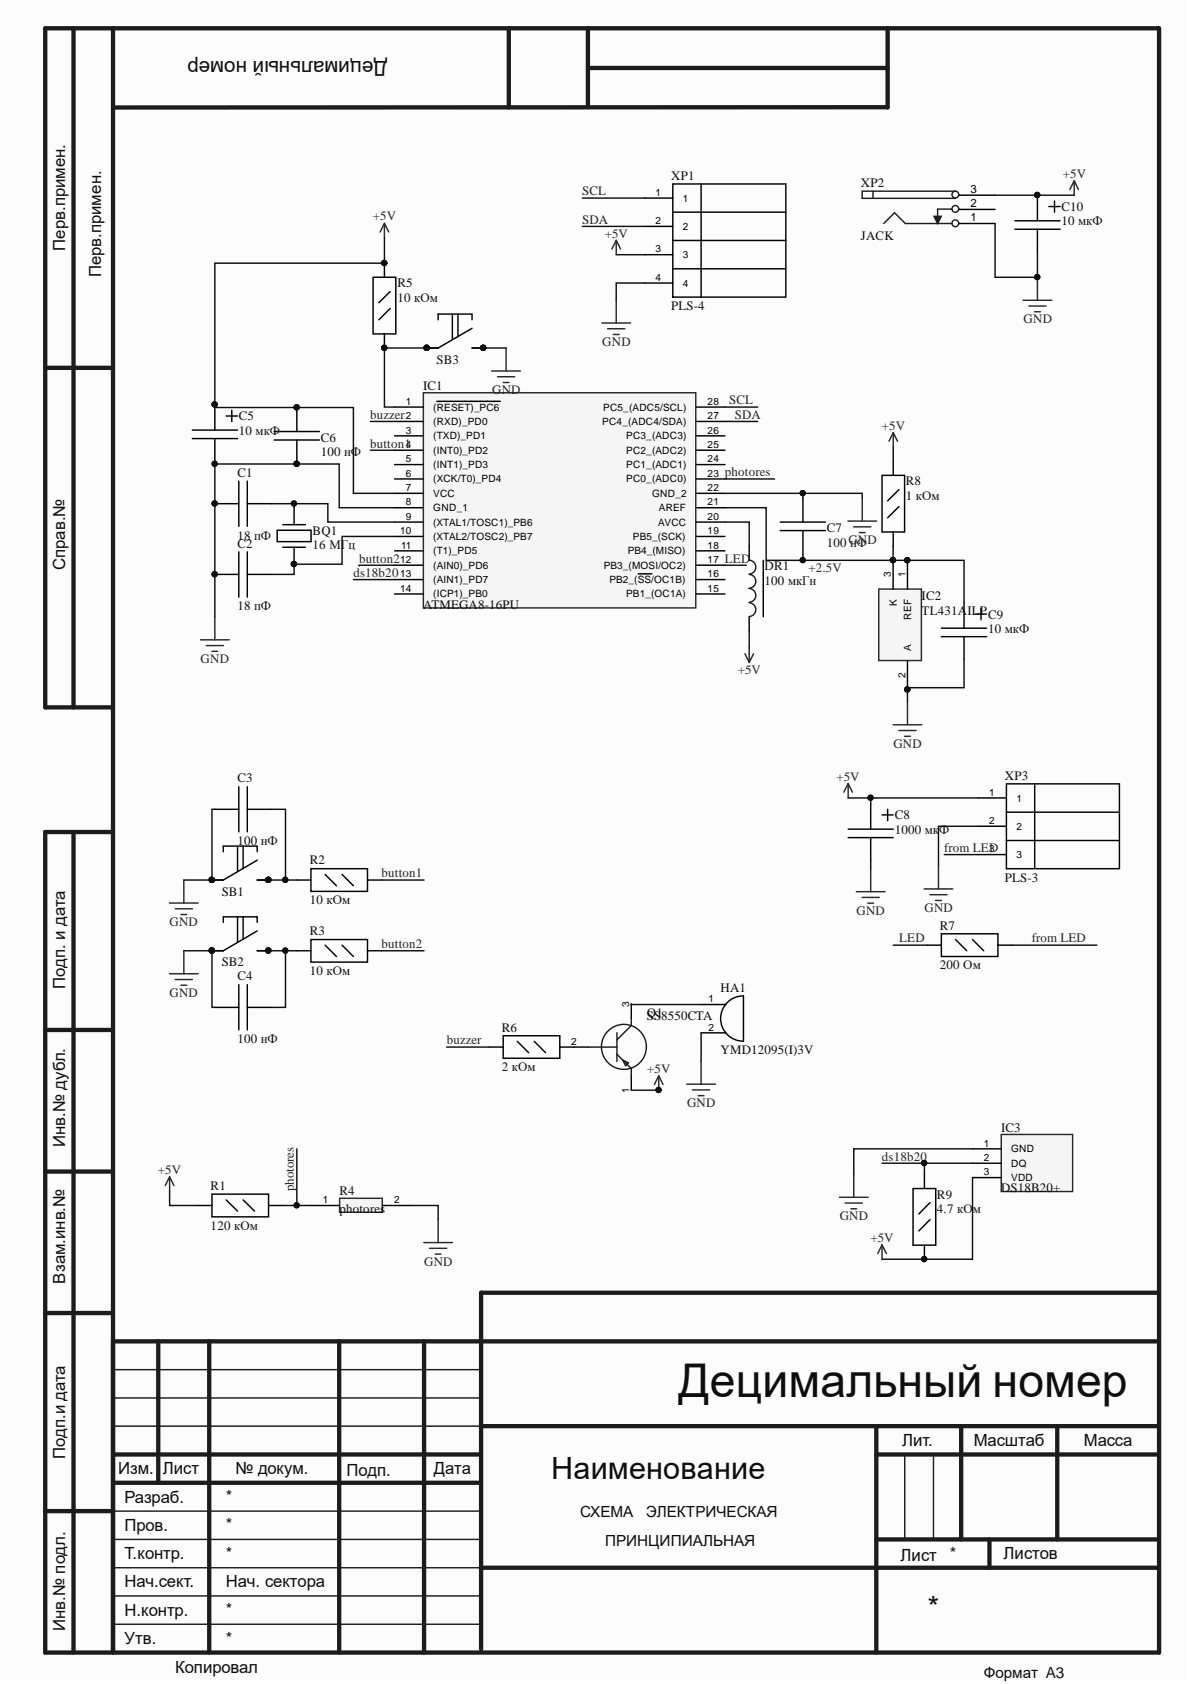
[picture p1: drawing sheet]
<svg xmlns="http://www.w3.org/2000/svg" width="210mm" height="297mm" viewBox="0 0 210 297" stroke-linecap="round" stroke-linejoin="round" font-family="sans-serif">
<defs><g id="words">
<text font-size="8.2" fill="#0e0e0e" x="119.7" y="246.4">Децимальный номер</text>
<g font-size="5.4" fill="#0e0e0e">
<text x="97.2" y="260.9">Наименование</text>
<text x="163.6" y="285.3">*</text>
</g>
<text font-size="3.6" fill="#0e0e0e" x="68.3" y="10.7" transform="rotate(-180 68.3 10.7)">Децимальный номер</text>
<g font-size="3" fill="#0e0e0e">
<text x="159.1" y="255.1">Лит.</text>
<text x="171.8" y="255.1">Масштаб</text>
<text x="191.2" y="255.1">Масса</text>
<text x="20.9" y="260.1">Изм.</text>
<text x="28.7" y="260.1">Лист</text>
<text x="41.5" y="260.1">№ докум.</text>
<text x="61.1" y="260.3">Подп.</text>
<text x="76.5" y="260.1">Дата</text>
<text x="22" y="265">Разраб.</text>
<text x="39.9" y="264.9">*</text>
<text x="39.9" y="270">*</text>
<text x="22" y="275">Т.контр.</text>
<text x="22" y="270">Пров.</text>
<text x="39.9" y="274.9">*</text>
<text x="158.9" y="275.3">Лист</text>
<text x="167.5" y="274.9">*</text>
<text x="177" y="275">Листов</text>
<text x="22" y="280">Нач.сект.</text>
<text x="39.9" y="279.9">Нач. сектора</text>
<text x="22" y="285">Н.контр.</text>
<text x="39.9" y="284.9">*</text>
<text x="22" y="290.1">Утв.</text>
<text x="39.9" y="289.9">*</text>
<text x="30.9" y="295.1">Копировал</text>
</g>
<g font-size="2.9" fill="#0e0e0e">
<text x="11.5" y="44.2" transform="rotate(-90 11.5 44.2)">Перв.примен.</text>
<text x="17.8" y="48.9" transform="rotate(-90 17.8 48.9)">Перв.примен.</text>
<text x="11.5" y="100.6" transform="rotate(-90 11.5 100.6)">Справ.№</text>
<text x="11.5" y="174.4" transform="rotate(-90 11.5 174.4)">Подп. и дата</text>
<text x="11.5" y="202.3" transform="rotate(-90 11.5 202.3)">Инв.№ дубл.</text>
<text x="11.5" y="226.4" transform="rotate(-90 11.5 226.4)">Взам.инв.№</text>
<text x="11.5" y="257.4" transform="rotate(-90 11.5 257.4)">Подп.и дата</text>
<text x="11.5" y="287.7" transform="rotate(-90 11.5 287.7)">Инв.№ подл.</text>
</g>
<g font-size="2.7" fill="#0e0e0e">
<text x="102.4" y="267.7">СХЕМА</text>
<text x="114" y="267.7">ЭЛЕКТРИЧЕСКАЯ</text>
<text x="106.7" y="272.7">ПРИНЦИПИАЛЬНАЯ</text>
<text x="173.5" y="295.9">Формат A3</text>
</g>
<g font-size="2.3" fill="#262626">
<text x="102.7" y="34.5">SCL</text>
<text x="187.5" y="31.4">+5V</text>
<text x="65.8" y="38.9">+5V</text>
<text x="102.7" y="39.5">SDA</text>
<text x="106.7" y="41.9">+5V</text>
<text x="180.6" y="57">GND</text>
<text x="106.2" y="61">GND</text>
<text x="86.8" y="69.6">GND</text>
<text x="128.6" y="71.3">SCL</text>
<text x="65.3" y="73.9">buzzer</text>
<text x="129.6" y="73.9">SDA</text>
<text x="155.6" y="75.8">+5V</text>
<text x="65.3" y="78.9">button1</text>
<text x="127.9" y="84">photores</text>
<text x="62.3" y="101.8">ds18b20</text>
<text x="63.3" y="99.3">button2</text>
<text x="127.9" y="99.2">LED</text>
<text x="142.6" y="100.8">+2.5V</text>
<text x="35.4" y="117">GND</text>
<text x="130.1" y="118.9">+5V</text>
<text x="157.6" y="131.9">GND</text>
<text x="147.5" y="137.8">+5V</text>
<text x="67.3" y="154.8">button1</text>
<text x="166.5" y="150.3">from LED</text>
<text x="151.1" y="161.3">GND</text>
<text x="163.1" y="160.8">GND</text>
<text x="29.9" y="163.4">GND</text>
<text x="67.3" y="167.2">button2</text>
<text x="158.6" y="166.2">LED</text>
<text x="182" y="166.2">from LED</text>
<text x="29.9" y="175.8">GND</text>
<text x="78.8" y="184.2">buzzer</text>
<text x="114.2" y="189.2">+5V</text>
<text x="121.2" y="195.3">GND</text>
<text x="27.9" y="207.1">+5V</text>
<text x="155.6" y="204.7">ds18b20</text>
<text x="51.9" y="210.1" transform="rotate(-90 51.9 210.1)">photores</text>
<text x="148.1" y="215.3">GND</text>
<text x="153.5" y="219.1">+5V</text>
<text x="74.8" y="223.3">GND</text>
</g>
<g font-size="2.3" fill="#0e0e0e">
<text x="118.4" y="31.7">XP1</text>
<text x="151.8" y="33">XP2</text>
<text x="187.2" y="37.2">C10</text>
<text x="187.2" y="39.7">10 мкФ</text>
<text x="151.8" y="42.3">JACK</text>
<text x="70.1" y="50.7">R5</text>
<text x="70.1" y="53.2">10 кОм</text>
<text x="118.4" y="54.7">PLS-4</text>
<text x="77" y="64.2">SB3</text>
<text x="74.7" y="68.8">IC1</text>
<text x="42.1" y="74.1">C5</text>
<text x="42.1" y="76.7">10 мкФ</text>
<text x="56.6" y="77.9">C6</text>
<text x="56.6" y="80.5">100 нФ</text>
<text x="41.9" y="84.1">C1</text>
<text x="159.8" y="85.6">R8</text>
<text x="159.8" y="88.1">1 кОм</text>
<text x="41.9" y="95.2">18 пФ</text>
<text x="55.1" y="94.3">BQ1</text>
<text x="145.8" y="93.9">C7</text>
<text x="41.9" y="96.6">C2</text>
<text x="55.1" y="96.9">16 МГц</text>
<text x="134.9" y="100.6">DR1</text>
<text x="145.8" y="96.4">100GND</text>
<text x="150" y="96.4">нФ</text>
<text x="41.9" y="107.6">18 пФ</text>
<text x="74.7" y="107.3">ATMEGA8-16PU</text>
<text x="134.9" y="103.1">100 мкГн</text>
<text x="162.6" y="105.9">IC2</text>
<text x="162.6" y="108.4">TL431A</text>
<text x="170.7" y="108.4">ILP</text>
<text x="174.3" y="109.1">C9</text>
<text x="174.3" y="111.6">10 мкФ</text>
<text x="177.3" y="137.5">XP3</text>
<text x="41.9" y="138">C3</text>
<text x="41.9" y="149">100 нФ</text>
<text x="157.8" y="144.5">C8</text>
<text x="157.8" y="147.1">1000 мкФ</text>
<text x="54.6" y="152.5">R2</text>
<text x="177.3" y="155.5">PLS-3</text>
<text x="39.1" y="158">SB1</text>
<text x="54.6" y="159.5">10 кОм</text>
<text x="54.6" y="165">R3</text>
<text x="165.8" y="164">R7</text>
<text x="39.1" y="170.5">SB2</text>
<text x="41.9" y="172.9">C4</text>
<text x="54.6" y="172">10 кОм</text>
<text x="165.8" y="171">200 Ом</text>
<text x="114.1" y="179.3">Q1</text>
<text x="114.1" y="179.9">SS8550CTA</text>
<text x="127.1" y="175">HA1</text>
<text x="41.9" y="184">100 нФ</text>
<text x="88.5" y="182">R6</text>
<text x="127.1" y="185.9">YMD12095(I)3V</text>
<text x="88.5" y="189">2 кОм</text>
<text x="176.6" y="199.6">IC3</text>
<text x="37.2" y="209.9">R1</text>
<text x="59.9" y="210.9">R4</text>
<text x="59.9" y="213.9">photores</text>
<text x="165.3" y="211.5">R9</text>
<text x="165.3" y="214">4.7 кО</text>
<text x="171.6" y="214">м</text>
<text x="176.6" y="210.3">DS18B20+</text>
<text x="37.2" y="217">120 кОм</text>
</g>
<g font-size="2">
<text x="171.2" y="34">3</text>
<text x="171.2" y="36.5">2</text>
<text x="171.2" y="39">1</text>
</g>
<g font-size="1.8">
<text x="115.6" y="34.6">1</text>
<text x="120.4" y="35.6">1</text>
<text x="115.6" y="39.6">2</text>
<text x="120.4" y="40.6">2</text>
<text x="115.6" y="44.5">3</text>
<text x="120.4" y="45.6">3</text>
<text x="115.6" y="49.5">4</text>
<text x="120.4" y="50.5">4</text>
<text x="71.6" y="71.4">1</text>
<text x="124.8" y="71.4">28</text>
<text x="71.6" y="74">2</text>
<text x="71.6" y="76.5">3</text>
<text x="76.4" y="72.4">(RESET)_PC6</text>
<text x="76.4" y="75">(RXD)_PD0</text>
<text x="76.4" y="77.5">(TXD)_PD1</text>
<text x="106.2" y="75">PC4_(ADC4/SDA)</text>
<text x="106.4" y="72.4">PC5_(ADC5/SCL)</text>
<text x="110.5" y="77.5">PC3_(ADC3)</text>
<text x="124.8" y="74">27</text>
<text x="124.8" y="76.5">26</text>
<text x="71.6" y="79">4</text>
<text x="71.6" y="81.6">5</text>
<text x="76.4" y="80">(INT0)_PD2</text>
<text x="76.4" y="82.6">(INT1)_PD3</text>
<text x="110.5" y="80">PC2_(ADC2)</text>
<text x="110.5" y="82.6">PC1_(ADC1)</text>
<text x="124.8" y="79">25</text>
<text x="124.8" y="81.6">24</text>
<text x="71.6" y="84.1">6</text>
<text x="71.6" y="86.6">7</text>
<text x="71.6" y="89.2">8</text>
<text x="76.4" y="85.1">(XCK/T0)_PD4</text>
<text x="76.4" y="87.6">VCC</text>
<text x="110.5" y="85.1">PC0_(ADC0)</text>
<text x="115" y="87.6">GND_2</text>
<text x="124.8" y="84.1">23</text>
<text x="124.8" y="86.6">22</text>
<text x="124.8" y="89.2">21</text>
<text x="70.6" y="94.2">10</text>
<text x="71.6" y="91.7">9</text>
<text x="76.4" y="90.2">GND_1</text>
<text x="76.4" y="92.7">(XTAL1/TOSC1)_PB6</text>
<text x="76.4" y="95.2">(XTAL2/TOSC2)_PB7</text>
<text x="111.6" y="95.2">PB5_(SCK)</text>
<text x="116.1" y="92.7">AVCC</text>
<text x="116.2" y="90.2">AREF</text>
<text x="124.8" y="91.7">20</text>
<text x="124.8" y="94.2">19</text>
<text x="70.6" y="99.3">12</text>
<text x="70.6" y="101.8">13</text>
<text x="70.8" y="96.8">11</text>
<text x="76.4" y="97.8">(T1)_PD5</text>
<text x="76.4" y="100.3">(AIN0)_PD6</text>
<text x="106.5" y="100.3">PB3_(MOSI/OC2)</text>
<text x="110.7" y="97.8">PB4_(MISO)</text>
<text x="124.8" y="96.8">18</text>
<text x="124.8" y="99.3">17</text>
<text x="124.8" y="101.8">16</text>
<text x="157.2" y="101.8" transform="rotate(-90 157.2 101.8)">3</text>
<text x="159.7" y="101.8" transform="rotate(-90 159.7 101.8)">1</text>
<text x="70.6" y="104.4">14</text>
<text x="76.4" y="102.9">(AIN1)_PD7</text>
<text x="76.4" y="105.4">(ICP1)_PB0</text>
<text x="107.5" y="102.9">PB2_(SS/OC1B)</text>
<text x="110.5" y="105.4">PB1_(OC1A)</text>
<text x="124.8" y="104.4">15</text>
<text x="158.2" y="106.9" transform="rotate(-90 158.2 106.9)">K</text>
<text x="160.7" y="109.3" transform="rotate(-90 160.7 109.3)">REF</text>
<text x="159.7" y="119.6" transform="rotate(-90 159.7 119.6)">2</text>
<text x="160.7" y="114.8" transform="rotate(-90 160.7 114.8)">A</text>
<text x="174.5" y="140.4">1</text>
<text x="179.3" y="141.4">1</text>
<text x="174.5" y="145.4">2</text>
<text x="179.3" y="146.4">2</text>
<text x="174.5" y="150.4">3</text>
<text x="179.3" y="151.4">3</text>
<text x="111" y="177.6" transform="rotate(-90 111 177.6)">3</text>
<text x="125" y="176.8">1</text>
<text x="100.7" y="184.3">2</text>
<text x="125" y="181.8">2</text>
<text x="111" y="192.8" transform="rotate(-90 111 192.8)">1</text>
<text x="173.5" y="202.3">1</text>
<text x="178.4" y="203.3">GND</text>
<text x="173.5" y="204.8">2</text>
<text x="173.5" y="207.3">3</text>
<text x="178.4" y="205.8">DQ</text>
<text x="178.4" y="208.3">VDD</text>
<text x="56.9" y="212.2">1</text>
<text x="69.5" y="212.2">2</text>
</g>
</g></defs>
<path d="M0 0h209.4v296.4h-209.4z" fill="#fcfcfc"/>
<g fill="none" stroke="#1c1c1c" stroke-width=".76">
<path d="M13 5v119.8M19.9 5v286.5M89.7 5v14M103.7 5v13.9M103.7 12h52.9M156.5 18.9l-136.6 .1M156.6 5v14M8 64.9h11.9M19.9 124.8h-11.9v-119.8h196.4v286.5h-196.4v-144.7h11.9M13 146.8v144.7M8 181.7h11.9M8 206.7h11.9"/>
<path d="M8 231.6h11.9M19.9 236.6h184.5M27.9 236.6v24.9M36.9 236.6v54.9M59.8 236.6v54.9M74.8 236.6v54.9M204.4 228h-119.5v62.9M19.9 256.6h64.9M84.8 251.6h119.6M154.6 251.6v39.9M154.6 256.6h49.8M169.5 251.6v19.9"/>
<path d="M186.5 251.6v19.9M8 266.5h11.9M19.9 261.5h64.9M84.8 276.5h119.6M154.6 271.5h49.8M174.5 271.5v5"/>
</g>
<path d="M19.9 251.6h64.9M19.9 241.6h64.9M19.9 246.6h64.9M159.6 256.6v14.9M164.7 256.6v14.9M19.9 271.5h64.9M19.9 276.5h64.9M19.9 266.5h64.9M19.9 286.5h64.9M19.9 281.5h64.9" fill="none" stroke="#1c1c1c" stroke-width=".25"/>
<path d="M74.7 69.3h48v37.9h-48z" fill="#f5f5f5" stroke="#262626" stroke-width=".25"/>
<g fill="none" stroke="#000" stroke-width=".25">
<path d="M65.8 48.9h4v10h-4zM67.8 46.4v2.5M67.8 58.9v2.5M68.8 54.4l-2 2M68.8 51.4l-2 2M77.3 56.4v-1h6v1M79.8 55.4v4.5M80.8 55.4v4M83.3 57.9l-6 3.5h-2M33.9 77.4h8M33.9 75.9h8M37.9 71.4v4.5"/>
<path d="M37.9 77.4v4M39.9 73.4h2M40.9 72.4v2M69.6 71.8h5.1M69.6 74.3h5.1M69.6 76.9h5.1M69.6 79.4h5.1M77.1 70.8h11.2M83.3 61.4h2M122.8 71.8h5.1M122.8 74.3h5.1M122.8 76.9h5.1"/>
<path d="M122.8 79.4h5.1M37.9 88.8h4.2M42.1 84.9v8M42.1 97.3v8M43.6 84.9v8M43.6 97.3v8M43.6 88.8h4.3M48.9 93.5h6v2h-6zM49.9 92.5h4M49.9 96.5h4M51.9 89.6v2.9M51.9 96.5v3"/>
<path d="M69.6 81.9h5.1M69.6 84.5h5.1M69.6 87h5.1M69.6 89.6h5.1M69.6 92.1h5.1M69.6 94.6h5.1M69.6 97.2h5.1M69.6 99.7h5.1M122.8 81.9h5.1M122.8 84.5h5.1M122.8 87h5.1M122.8 89.6h5.1"/>
<path d="M122.8 92.1h5.1M122.8 94.6h5.1M122.8 97.2h5.1M122.8 99.7h5.1M132.2 96.3v2.5M134.6 98.8v10M37.9 101.3h4.2M43.6 101.3h4.3M69.6 102.2h5.1M69.6 104.8h5.1M112.6 101.2h2.4M122.8 102.2h5.1"/>
<path d="M122.8 104.8h5.1M132.2 108.8v2.5M123.7 177.2h4.3M128.3 176.8a4 4 0 0 1 2.8-1.1v8a4 4 0 0 1-3.7-2.5 4 4 0 0 1 .9-4.4zM123.7 182.2h4.3"/>
</g>
<g fill="#0e0e0e" stroke="#0e0e0e" stroke-width=".18">
<circle cx="51.8" cy="99.5" r=".47"/>
<circle cx="37.9" cy="101.3" r=".47"/>
<circle cx="37.9" cy="88.8" r=".47"/>
<circle cx="37.9" cy="71.3" r=".47"/>
<circle cx="67.8" cy="61.3" r=".47"/>
<circle cx="67.8" cy="46.4" r=".47"/>
<circle cx="75.2" cy="61.3" r=".47"/>
<circle cx="85.2" cy="61.3" r=".47"/>
</g>
<path d="M132.2 98.8a1.23 1.23 0 0 1 1.1 1.2 1.23 1.23 0 0 1-1.2 1.3M132.1 103.8a1.22 1.22 0 0 1 1.2 1.2 1.22 1.22 0 0 1-1.2 1.2M132.2 101.3a1.22 1.22 0 0 1 1.1 1.2 1.22 1.22 0 0 1-1.2 1.3M132.2 106.3a1.22 1.22 0 0 1 1.1 1.2 1.22 1.22 0 0 1-1.2 1.2" fill="none" stroke="#1c1c1c" stroke-width=".25"/>
<path d="M155 103.9h7.5v12.6h-7.5z" fill="#f5f5f5" stroke="#262626" stroke-width=".25"/>
<g fill="none" stroke="#000" stroke-width=".25">
<path d="M155.6 83.8h4v10h-4zM157.5 98.8v5.1M157.6 81.4v2.4M157.6 93.8v2.5M158.6 89.4l-2 1.9M158.6 86.4l-2 1.9M160.1 98.8v5.1M160.1 116.6v5.1M166 112.3h8M166 110.8h8M170 106.3v4.5M170 112.3v4"/>
<path d="M172 108.3h2M173 107.3v2"/>
</g>
<g fill="#0e0e0e" stroke="#0e0e0e" stroke-width=".18">
<circle cx="160" cy="98.8" r=".47"/>
<circle cx="160" cy="121.6" r=".47"/>
<circle cx="157.5" cy="98.8" r=".47"/>
</g>
<path d="M154 33.7v1.3M168.6 33.7h-16.5v1.3h16.5" fill="none" stroke="#1c1c1c" stroke-width=".25"/>
<path d="M164.8 38.2h1.2l-.6 1.2z" fill="#1c1c1c"/>
<g fill="none" stroke="#1c1c1c" stroke-width=".25">
<path d="M155.9 39.4l1.9-1.9 1.9 1.9h8.2M164.8 38.2h1.2l-.6 1.2zM167.9 36.9h-2.5v2.5M111.4 179.6v1.3l-2.6 2.5M103.8 184.7h5M108.8 182.2v5M108.8 186l2.6 2.5v1.3M109.8 187l1 .5-.5 .5z"/>
<circle cx="168.5" cy="34.3" r=".6"/>
<circle cx="168.5" cy="36.9" r=".6"/>
<circle cx="168.5" cy="39.4" r=".6"/>
<circle cx="110" cy="184.7" r="4"/>
</g>
<g fill="none" stroke="#000" stroke-width=".25">
<path d="M169.2 34.4h6.3M169.2 36.9h6.3M169.2 39.4h6.3M179 38.9h8M183 34.4v4.5M185 36.4h2M186 35.4v2M179 40.4h8M183 40.4v4M39.4 150.2v-1h6v1M41.9 149.2v4.5M42.9 149.2v4"/>
<path d="M45.4 151.7l-6 3.5h-2M45.4 155.2h2M52.4 155.2h2.4M54.8 153.2h10v4h-10zM57.3 154.2l2.1 2M60.3 154.2l2 2M64.8 155.2h2.5M39.4 162.7v-1h6v1M41.9 161.7v4.5M42.9 161.7v4M45.4 164.2l-6 3.5h-2M45.4 167.7h2"/>
<path d="M52.4 167.7h2.4M54.8 165.7h10v4h-10zM57.3 166.7l2.1 2M60.3 166.7l2 2M64.8 167.7h2.5M111.4 177.1v2.5M86.3 184.7h2.5M88.8 182.7h9.9v4h-9.9zM91.2 183.7l2 2M94.2 183.7l2 2M98.7 184.7h5.1M111.4 189.8v2.5"/>
</g>
<g fill="#0e0e0e" stroke="#0e0e0e" stroke-width=".18">
<circle cx="183" cy="34.4" r=".47"/>
<circle cx="37.4" cy="155.2" r=".47"/>
<circle cx="47.3" cy="155.2" r=".47"/>
<circle cx="37.4" cy="167.7" r=".47"/>
<circle cx="47.3" cy="167.7" r=".47"/>
</g>
<path d="M176.6 200.1h12.6v10.1h-12.6z" fill="#f5f5f5" stroke="#262626" stroke-width=".25"/>
<path d="M161.1 209.6h4v10h-4zM163.1 207.1v2.5M163.1 219.6v2.5M164 212.1l-1.9 2M164 215.1l-1.9 2M171.5 202.6h5.1M171.5 205.2h5.1M171.5 207.7h5.1" fill="none" stroke="#000" stroke-width=".25"/>
<path d="M59.9 211.4h7.5v2.4h-7.5z" fill="#f5f5f5" stroke="#262626" stroke-width=".25"/>
<g fill="none" stroke="#000" stroke-width=".25">
<path d="M113.7 34.9h5M113.7 39.9h5M118.7 32.5h19.9v19.9h-19.9zM118.7 37.4h19.9M123.7 32.5v19.9M113.7 44.9h5M113.7 49.9h5M118.7 42.4h19.9M118.7 47.4h19.9M48.4 76.1h7.9M48.4 77.6h7.9M52.4 71.9v4.2"/>
<path d="M52.4 77.6v4.2M137.6 92.1h8M137.6 93.6h8M141.6 87.9v4.2M141.6 93.6v4.2M42.1 138.8v7.9M43.6 138.8v7.9M177.5 138.3h20v14.9h-20zM182.5 138.3v14.9M37.9 142.8h4.2M43.6 142.8h4.3M149.6 147.7h8"/>
<path d="M149.6 146.3h8M153.6 141.8v4.5M153.6 147.7v4M155.6 143.7h2M156.6 142.8v2M172.5 140.7h5M172.5 145.7h5M172.5 150.7h5M177.5 143.3h20M177.5 148.3h20M37.9 177.7h4.2M42.1 173.7v8"/>
<path d="M43.6 173.7v8M43.6 177.7h4.3M163.6 166.7h2.4M166 164.7h10v4h-10zM168.6 165.7l1.9 2M171.5 165.7l2 2M176 166.7h2.5M34.9 212.6h2.5M37.4 210.6h10v4h-10zM39.9 211.6l2 2M42.9 211.6l2 2M47.4 212.6h2.5"/>
<path d="M54.8 212.6h5.1M67.5 212.6h5.1"/>
</g>
<g fill="#0e0e0e" stroke="#0e0e0e" stroke-width=".18">
<circle cx="52.3" cy="81.8" r=".47"/>
<circle cx="52.3" cy="71.8" r=".47"/>
<circle cx="116.2" cy="192.3" r=".47"/>
<circle cx="183" cy="48.9" r=".47"/>
<circle cx="51.8" cy="88.8" r=".47"/>
<circle cx="51.8" cy="99.5" r=".47"/>
<circle cx="85.2" cy="61.3" r=".47"/>
<circle cx="75.2" cy="61.3" r=".47"/>
<circle cx="67.8" cy="61.3" r=".47"/>
<circle cx="160" cy="121.6" r=".47"/>
<circle cx="160" cy="98.8" r=".47"/>
<circle cx="157.5" cy="98.8" r=".47"/>
<circle cx="183" cy="34.4" r=".47"/>
<circle cx="37.4" cy="167.7" r=".47"/>
<circle cx="163" cy="205.1" r=".47"/>
<circle cx="163" cy="222.1" r=".47"/>
<circle cx="52.3" cy="212.6" r=".47"/>
<circle cx="37.4" cy="155.2" r=".47"/>
<circle cx="50.3" cy="155.2" r=".47"/>
<circle cx="50.3" cy="167.7" r=".47"/>
<circle cx="141.6" cy="98.8" r=".47"/>
<circle cx="141.6" cy="87" r=".47"/>
<circle cx="37.9" cy="101.3" r=".47"/>
<circle cx="37.9" cy="88.8" r=".47"/>
<circle cx="37.9" cy="81.8" r=".47"/>
<circle cx="67.8" cy="46.4" r=".47"/>
<circle cx="37.9" cy="71.3" r=".47"/>
<circle cx="47.3" cy="167.7" r=".47"/>
<circle cx="47.3" cy="155.2" r=".47"/>
<circle cx="153.5" cy="140.7" r=".47"/>
</g>
<g fill="none" stroke="#262626" stroke-width=".25">
<path d="M67.8 39.4l-.7 1.5M67.8 39.4l.8 1.5M67.8 39.4v2.5M189.5 31.9l-.8 1.5M189.5 31.9l.7 1.5M189.5 31.9v2.5M106.2 57h5M107.2 58h3M108.2 59h1M108.7 42.4v2.5M108.7 52.9v4.1M108.7 42.4l-.8 1.5"/>
<path d="M108.7 42.4l.8 1.5M180.5 53h5M181.5 54h3M182.5 55h1M183 48.9v4.1M86.7 65.4h5.1M87.7 66.5h3.1M88.8 67.5h1M89.3 61.4v4M157.6 76.3l-.8 1.5M157.6 76.3l.7 1.5M157.6 76.3v2.6"/>
<path d="M149.6 91.9h5M150.6 92.9h3M151.6 93.9h1M152.1 87.9v4M35.4 112.9h5M36.4 113.9h3M37.4 114.9h1M37.9 108.8v4.1M131.4 115.3l.8 1.5M132.2 114.3v2.5M132.9 115.3l-.7 1.5M149.6 138.2l-.8 1.5"/>
<path d="M149.6 138.2l.8 1.5M149.6 138.2v2.5M157.5 127.8h5.1M158.5 128.9h3.1M159.6 129.9h1M160.1 123.8v4M29.9 159.3h5.1M32.4 155.2v4.1M151 157.3h5.1M152.1 158.3h3M153.1 159.3h1M153.6 153.2v4.1"/>
<path d="M163 156.8h5.1M164 157.8h3.1M165 158.8h1M165.5 152.7v4.1M29.9 171.8h5.1M30.9 172.8h3M30.9 160.3h3M31.9 173.8h1M31.9 161.3h1M32.4 167.7v4.1M116.2 189.8l-.8 1.5M116.2 189.8l.8 1.5"/>
<path d="M116.2 189.8v2.5M121.1 191.2h5.1M122.1 192.2h3.1M123.2 193.3h1M123.7 187.2v4M29.9 207.6l-.7 1.5M29.9 207.6l.8 1.5M29.9 207.6v2.5M74.8 219.2h5M77.3 215.1v4.1M148.1 211.2h5M149.1 212.2h3"/>
<path d="M150.1 213.2h1M150.6 207.1v4.1M155.6 219.6l-.8 1.5M155.6 219.6l.7 1.5M155.6 219.6v2.5M75.8 220.2h3M76.8 221.2h1"/>
</g>
<g fill="none" stroke="#0e0e0e" stroke-width=".25">
<path d="M102.7 34.9h11M102.7 39.9h11M175.5 34.4h14M175.5 39.4v9.5h7.5v-4.5M67.8 41.9v4.5h-29.9v25.5h24.4v15.1h7.3M108.7 44.9h5M113.7 49.9h-5v3M65.3 79.4h4.3M65.3 74.3h4.3M75.3 61.4h-7.5v10.4h1.8M85.3 61.4h4M127.9 74.3h5.7"/>
<path d="M127.9 71.8h5.7M157.6 78.9v2.5M37.9 81.8v27M37.9 81.4v.4h14.5v-.4M47.9 88.8h4v.8M51.9 88.8h5.9v3.3h11.8M52.4 81.8h7.4v7.8h9.8M69.6 94.6h-9.3v4.9h-8.4v1.8h-4M69.6 99.7h-6.3v.1M127.9 92.1h4.3v4.2M127.9 89.6h7.2v9.2h6.5M127.9 84.5h8.7"/>
<path d="M127.9 99.7h3.7M127.9 87h13.7M141.6 97.8v1h15.9M141.6 87.9v-.9h10.5v.9M157.6 96.3l-.1 2.5h12.5v7.5M62.3 102.2h7.3M132.2 111.3v3M170 116.3v5h-9.9v2.5M37.9 142.8h-.5v12.4h-5M47.4 155.2h5M47.9 142.8h2.5v12.4M67.3 155.2h7.5"/>
<path d="M149.6 140.7h4M153.6 151.7v1.5M166.6 150.7h5.9M172.5 145.7h-7v7M172.5 140.7h-18.9v1.1M32.4 167.7h5v10h.5M47.4 167.7h5M50.4 167.7v10h-2.5M67.3 167.7h7.5M111.4 177.1v.1h12.3M157.6 166.7h6M178.5 166.7h15"/>
<path d="M78.8 184.7h7.5M116.2 192.2v.1h-4.8M123.7 182.2v5M29.9 210.1v2.5h5M49.9 212.6h4.9M52.4 202.6v10M72.6 212.6h4.7v2.5M155.6 205.2h7.5M171.5 205.2h-8.4v1.9M171.5 207.7v14.4h-15.9M171.5 202.6h-20.9v4.5"/>
</g>
<use href="#words"/>
</svg>
